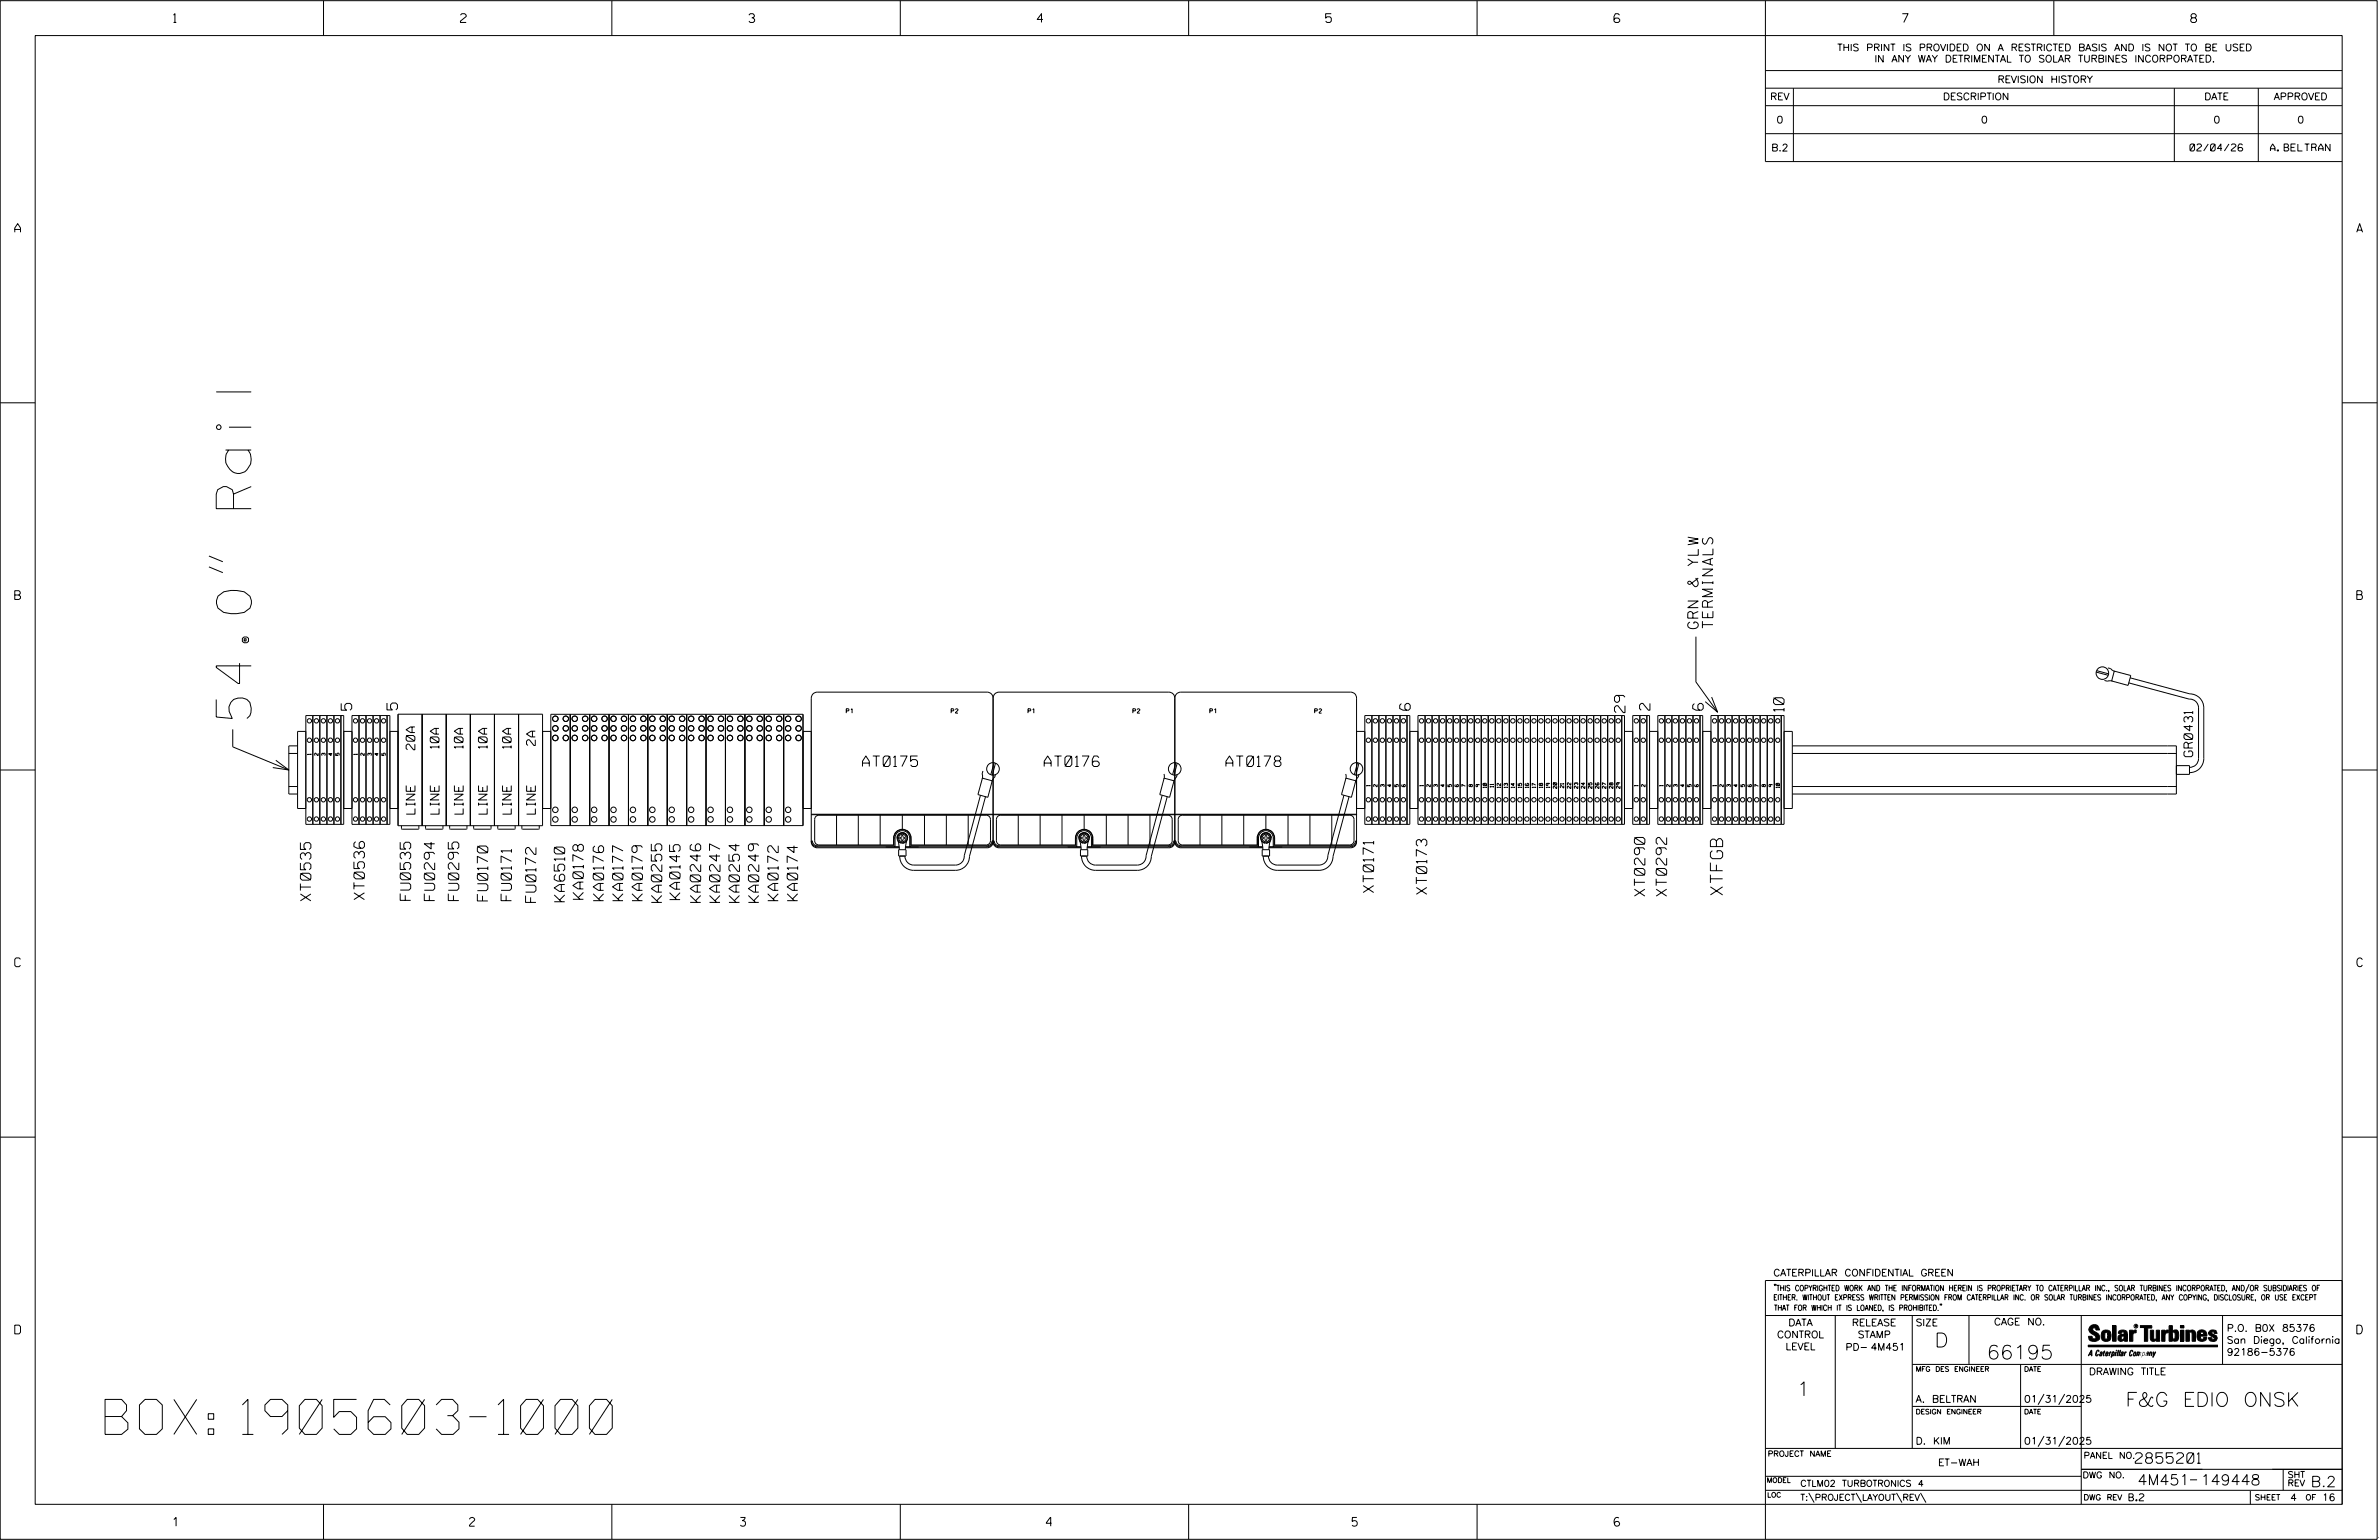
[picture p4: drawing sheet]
<svg xmlns="http://www.w3.org/2000/svg" width="864mm" height="559mm" viewBox="0 0 864 559" stroke-linecap="round" stroke-linejoin="round" font-family="sans-serif">
<defs><g id="words">
<g font-size="12.7">
<text x="91.2" y="260.7" transform="rotate(-90 91.2 260.7)">54.0&quot; Rail</text>
<text x="38.1" y="520.5">BOX: 1905603-1000</text>
</g>
<g font-size="5.1">
<text x="702.3" y="488.8">D</text>
<text x="721.2" y="493.2">66195</text>
<text x="652.2" y="506.5">1</text>
<text x="771.6" y="510.3">F&amp;G EDIO ONSK</text>
</g>
<text font-size="4.4" x="625.3" y="324.7" transform="rotate(-90 625.3 324.7)">XTFGB</text>
<g font-size="3.8">
<text x="621.8" y="227.9" transform="rotate(-90 621.8 227.9)">TERMINALS</text>
<text x="616.5" y="228.1" transform="rotate(-90 616.5 228.1)">GRN &amp; YLW</text>
<text x="127.7" y="257.7" transform="rotate(-90 127.7 257.7)">5</text>
<text x="144.3" y="257.6" transform="rotate(-90 144.3 257.6)">5</text>
<text x="511.9" y="257.7" transform="rotate(-90 511.9 257.7)">6</text>
<text x="599" y="257.7" transform="rotate(-90 599 257.7)">2</text>
<text x="618.3" y="257.7" transform="rotate(-90 618.3 257.7)">6</text>
<text x="589.9" y="258.6" transform="rotate(-90 589.9 258.6)">29</text>
<text x="647.6" y="258.1" transform="rotate(-90 647.6 258.1)">10</text>
<text x="313.1" y="278.1">AT0175</text>
<text x="379.1" y="278.1">AT0176</text>
<text x="445" y="278.1">AT0178</text>
<text x="498.6" y="323.8" transform="rotate(-90 498.6 323.8)">XT0171</text>
<text x="112.8" y="326.9" transform="rotate(-90 112.8 326.9)">XT0535</text>
<text x="132.3" y="326.4" transform="rotate(-90 132.3 326.4)">XT0536</text>
<text x="149.1" y="326.7" transform="rotate(-90 149.1 326.7)">FU0535</text>
<text x="157.8" y="326.8" transform="rotate(-90 157.8 326.8)">FU0294</text>
<text x="166.6" y="326.8" transform="rotate(-90 166.6 326.8)">FU0295</text>
<text x="177.1" y="326.9" transform="rotate(-90 177.1 326.9)">FU0170</text>
<text x="185.7" y="326.8" transform="rotate(-90 185.7 326.8)">FU0171</text>
<text x="194.6" y="327.5" transform="rotate(-90 194.6 327.5)">FU0172</text>
<text x="205" y="327.2" transform="rotate(-90 205 327.2)">KA6510</text>
<text x="211.8" y="326.3" transform="rotate(-90 211.8 326.3)">KA0178</text>
<text x="219.1" y="326.8" transform="rotate(-90 219.1 326.8)">KA0176</text>
<text x="226.2" y="326.8" transform="rotate(-90 226.2 326.8)">KA0177</text>
<text x="233.2" y="326.8" transform="rotate(-90 233.2 326.8)">KA0179</text>
<text x="240.3" y="327.4" transform="rotate(-90 240.3 327.4)">KA0255</text>
<text x="246.9" y="326.4" transform="rotate(-90 246.9 326.4)">KA0145</text>
<text x="254.3" y="327.4" transform="rotate(-90 254.3 327.4)">KA0246</text>
<text x="261.4" y="327.4" transform="rotate(-90 261.4 327.4)">KA0247</text>
<text x="268.4" y="327.4" transform="rotate(-90 268.4 327.4)">KA0254</text>
<text x="275.5" y="327.4" transform="rotate(-90 275.5 327.4)">KA0249</text>
<text x="282.5" y="326.8" transform="rotate(-90 282.5 326.8)">KA0172</text>
<text x="289.5" y="326.8" transform="rotate(-90 289.5 326.8)">KA0174</text>
<text x="517.9" y="324.5" transform="rotate(-90 517.9 324.5)">XT0173</text>
<text x="597.1" y="325.1" transform="rotate(-90 597.1 325.1)">XT0290</text>
<text x="605" y="325.1" transform="rotate(-90 605 325.1)">XT0292</text>
<text x="775.1" y="531">2855201</text>
<text x="775.9" y="538.9">4M451</text>
<text x="798.8" y="538.9">149448</text>
<text x="838.8" y="539.5">B.2</text>
</g>
<g font-size="3.2">
<text x="63" y="8.2">1</text>
<text x="167.2" y="8.2">2</text>
<text x="271.8" y="8.2">3</text>
<text x="376.5" y="8.2">4</text>
<text x="481.2" y="8.2">5</text>
<text x="690.6" y="8.2">7</text>
<text x="795.3" y="8.2">8</text>
<text x="5.4" y="84.3">A</text>
<text x="855.5" y="84.3">A</text>
<text x="5.4" y="217.5">B</text>
<text x="855.6" y="217.5">B</text>
<text x="150.6" y="272.1" transform="rotate(-90 150.6 272.1)">20A</text>
<text x="159.3" y="271.5" transform="rotate(-90 159.3 271.5)">10A</text>
<text x="168.1" y="271.5" transform="rotate(-90 168.1 271.5)">10A</text>
<text x="176.8" y="271.5" transform="rotate(-90 176.8 271.5)">10A</text>
<text x="185.6" y="271.5" transform="rotate(-90 185.6 271.5)">10A</text>
<text x="194.3" y="270.5" transform="rotate(-90 194.3 270.5)">2A</text>
<text x="796" y="274.6" transform="rotate(-90 796 274.6)">GR0431</text>
<text x="150.6" y="295.4" transform="rotate(-90 150.6 295.4)">LINE</text>
<text x="159.4" y="295.4" transform="rotate(-90 159.4 295.4)">LINE</text>
<text x="168.1" y="295.4" transform="rotate(-90 168.1 295.4)">LINE</text>
<text x="176.9" y="295.4" transform="rotate(-90 176.9 295.4)">LINE</text>
<text x="185.6" y="295.4" transform="rotate(-90 185.6 295.4)">LINE</text>
<text x="194.3" y="295.4" transform="rotate(-90 194.3 295.4)">LINE</text>
<text x="5.4" y="350.8">C</text>
<text x="855.6" y="350.8">C</text>
<text x="5.4" y="484">D</text>
<text x="855.6" y="484">D</text>
<text x="62.8" y="553.8">1</text>
<text x="170.4" y="553.8">2</text>
<text x="268.8" y="553.8">3</text>
<text x="379.8" y="553.8">4</text>
<text x="490.8" y="553.8">5</text>
<text x="585.9" y="553.8">6</text>
</g>
<g font-size="2.5">
<text x="666.9" y="18.5">THIS PRINT IS PROVIDED ON A RESTRICTED BASIS AND IS NOT TO BE USED</text>
<text x="680.5" y="22.6">IN ANY WAY DETRIMENTAL TO SOLAR TURBINES INCORPORATED.</text>
<text x="725.1" y="30">REVISION HISTORY</text>
<text x="642.6" y="36.3">REV</text>
<text x="705.3" y="36.3">DESCRIPTION</text>
<text x="800.2" y="36.3">DATE</text>
<text x="825.4" y="36.3">APPROVED</text>
<text x="644.9" y="44.7">0</text>
<text x="719.1" y="44.7">0</text>
<text x="803.5" y="44.7">0</text>
<text x="834" y="44.7">0</text>
<text x="643" y="54.8">B.2</text>
<text x="795" y="54.8">02/04/26</text>
<text x="824.2" y="54.8">A. BELTRAN</text>
<text x="643.8" y="463">CATERPILLAR CONFIDENTIAL GREEN</text>
<text x="645.1" y="485.5">CONTROL</text>
<text x="649.2" y="481.1">DATA</text>
<text x="672.3" y="481.1">RELEASE</text>
<text x="674.4" y="485.5">STAMP</text>
<text x="695.4" y="481.1">SIZE</text>
<text x="723.8" y="480.8">CAGE NO.</text>
<text x="808.4" y="483.1">P.O. B0X 85376</text>
<text x="648.2" y="489.8">LEVEL</text>
<text x="669.9" y="490">PD- 4M451</text>
<text x="808.4" y="487.5">San Diego, California</text>
<text x="808.4" y="491.8">92186-5376</text>
<text x="758.3" y="498.9">DRAWING TITLE</text>
<text x="695.4" y="508.9">A. BELTRAN</text>
<text x="734.8" y="508.9">01/31/2025</text>
<text x="695.4" y="524.1">D. KIM</text>
<text x="734.8" y="524.1">01/31/2025</text>
<text x="703.6" y="531.9">ET-WAH</text>
<text x="772.8" y="544.6">B.2</text>
<text x="831.4" y="544.6">4</text>
<text x="842.9" y="544.6">16</text>
</g>
<g font-size="2.3">
<text x="756.4" y="529.2">PANEL NO.</text>
<text x="653.5" y="539.4">CTLM02 TURBOTRONICS 4</text>
<text x="756" y="536.3">DWG NO.</text>
<text x="830.4" y="539.3">REV</text>
<text x="830.4" y="536.2">SHT</text>
<text x="653.5" y="544.5">T:\PROJECT\LAYOUT\REV\</text>
</g>
<g font-size="2">
<text x="643.8" y="468.4">&quot;THIS COPYRIGHTED WORK AND THE INFORMATION HEREIN IS PROPRIETARY TO CATERPILLAR INC., SOLAR TURBINES INCORPORATED, AND/OR SUBSIDIARIES OF</text>
<text x="643.8" y="471.8">EITHER. WITHOUT EXPRESS WRITTEN PERMISSION FROM CATERPILLAR INC. OR SOLAR TURBINES INCORPORATED, ANY COPYING, DISCLOSURE, OR USE EXCEPT</text>
<text x="644" y="475.6">THAT FOR WHICH IT IS LOANED, IS PROHIBITED.&quot;</text>
<text x="641.7" y="528.5">PROJECT NAME</text>
<text x="756.3" y="544.3">DWG REV</text>
<text x="818.5" y="544.3">SHEET</text>
<text x="836.9" y="544.3">OF</text>
</g>
<g font-size="1.8">
<text x="695.4" y="497.6">MFG DES ENGINEER</text>
<text x="734.8" y="497.6">DATE</text>
<text x="695.4" y="513.1">DESIGN ENGINEER</text>
<text x="734.8" y="513.1">DATE</text>
<text x="641.3" y="538">MODEL</text>
<text x="641.5" y="543.3">LOC</text>
</g>
<g font-size="1.6">
<text x="307.2" y="258.8">P1</text>
<text x="345.3" y="258.8">P2</text>
<text x="373.2" y="258.8">P1</text>
<text x="411.2" y="258.8">P2</text>
<text x="439.2" y="258.8">P1</text>
<text x="477.2" y="258.8">P2</text>
</g>
<g font-size="1.3">
<text x="112.9" y="273.9" transform="rotate(-90 112.9 273.9)">1</text>
<text x="115.5" y="274.1" transform="rotate(-90 115.5 274.1)">2</text>
<text x="118" y="274.1" transform="rotate(-90 118 274.1)">3</text>
<text x="120.6" y="274.1" transform="rotate(-90 120.6 274.1)">4</text>
<text x="123.1" y="274.1" transform="rotate(-90 123.1 274.1)">5</text>
<text x="129.7" y="273.9" transform="rotate(-90 129.7 273.9)">1</text>
<text x="132.2" y="274.1" transform="rotate(-90 132.2 274.1)">2</text>
<text x="134.8" y="274.1" transform="rotate(-90 134.8 274.1)">3</text>
<text x="137.3" y="274.1" transform="rotate(-90 137.3 274.1)">4</text>
<text x="139.9" y="274.1" transform="rotate(-90 139.9 274.1)">5</text>
<text x="497.4" y="285.3" transform="rotate(-90 497.4 285.3)">1</text>
<text x="499.9" y="285.5" transform="rotate(-90 499.9 285.5)">2</text>
<text x="502.5" y="285.5" transform="rotate(-90 502.5 285.5)">3</text>
<text x="505" y="285.5" transform="rotate(-90 505 285.5)">4</text>
<text x="507.6" y="285.5" transform="rotate(-90 507.6 285.5)">5</text>
<text x="510.1" y="285.5" transform="rotate(-90 510.1 285.5)">6</text>
<text x="516.7" y="285.3" transform="rotate(-90 516.7 285.3)">1</text>
<text x="519.2" y="285.5" transform="rotate(-90 519.2 285.5)">2</text>
<text x="521.8" y="285.5" transform="rotate(-90 521.8 285.5)">3</text>
<text x="524.3" y="285.5" transform="rotate(-90 524.3 285.5)">4</text>
<text x="526.9" y="285.5" transform="rotate(-90 526.9 285.5)">5</text>
<text x="529.4" y="285.5" transform="rotate(-90 529.4 285.5)">6</text>
<text x="532" y="285.5" transform="rotate(-90 532 285.5)">7</text>
<text x="534.5" y="285.5" transform="rotate(-90 534.5 285.5)">8</text>
<text x="537.1" y="285.5" transform="rotate(-90 537.1 285.5)">9</text>
<text x="539.6" y="285.9" transform="rotate(-90 539.6 285.9)">10</text>
<text x="542.2" y="285.7" transform="rotate(-90 542.2 285.7)">11</text>
<text x="544.7" y="285.9" transform="rotate(-90 544.7 285.9)">12</text>
<text x="547.3" y="285.9" transform="rotate(-90 547.3 285.9)">13</text>
<text x="549.8" y="285.9" transform="rotate(-90 549.8 285.9)">14</text>
<text x="552.4" y="285.9" transform="rotate(-90 552.4 285.9)">15</text>
<text x="554.9" y="285.9" transform="rotate(-90 554.9 285.9)">16</text>
<text x="557.5" y="285.9" transform="rotate(-90 557.5 285.9)">17</text>
<text x="560" y="285.9" transform="rotate(-90 560 285.9)">18</text>
<text x="562.6" y="285.9" transform="rotate(-90 562.6 285.9)">19</text>
<text x="565.1" y="286.1" transform="rotate(-90 565.1 286.1)">20</text>
<text x="567.7" y="285.9" transform="rotate(-90 567.7 285.9)">21</text>
<text x="570.2" y="286.1" transform="rotate(-90 570.2 286.1)">22</text>
<text x="572.8" y="286.1" transform="rotate(-90 572.8 286.1)">23</text>
<text x="575.3" y="286.1" transform="rotate(-90 575.3 286.1)">24</text>
<text x="577.9" y="286.1" transform="rotate(-90 577.9 286.1)">25</text>
<text x="580.4" y="286.1" transform="rotate(-90 580.4 286.1)">26</text>
<text x="583" y="286.1" transform="rotate(-90 583 286.1)">27</text>
<text x="585.5" y="286.1" transform="rotate(-90 585.5 286.1)">28</text>
<text x="588.1" y="286.1" transform="rotate(-90 588.1 286.1)">29</text>
<text x="594.6" y="285.3" transform="rotate(-90 594.6 285.3)">1</text>
<text x="597.2" y="285.5" transform="rotate(-90 597.2 285.5)">2</text>
<text x="603.7" y="285.3" transform="rotate(-90 603.7 285.3)">1</text>
<text x="606.3" y="285.5" transform="rotate(-90 606.3 285.5)">2</text>
<text x="608.8" y="285.5" transform="rotate(-90 608.8 285.5)">3</text>
<text x="611.4" y="285.5" transform="rotate(-90 611.4 285.5)">4</text>
<text x="613.9" y="285.5" transform="rotate(-90 613.9 285.5)">5</text>
<text x="616.5" y="285.5" transform="rotate(-90 616.5 285.5)">6</text>
<text x="623" y="285.3" transform="rotate(-90 623 285.3)">1</text>
<text x="625.6" y="285.5" transform="rotate(-90 625.6 285.5)">2</text>
<text x="628.1" y="285.5" transform="rotate(-90 628.1 285.5)">3</text>
<text x="630.7" y="285.5" transform="rotate(-90 630.7 285.5)">4</text>
<text x="633.2" y="285.5" transform="rotate(-90 633.2 285.5)">5</text>
<text x="635.8" y="285.5" transform="rotate(-90 635.8 285.5)">6</text>
<text x="638.3" y="285.5" transform="rotate(-90 638.3 285.5)">7</text>
<text x="640.9" y="285.5" transform="rotate(-90 640.9 285.5)">8</text>
<text x="643.4" y="285.5" transform="rotate(-90 643.4 285.5)">9</text>
<text x="646" y="285.9" transform="rotate(-90 646 285.9)">10</text>
</g>
<text font-size=".9" x="775.1" y="481.7">R</text>
</g></defs>
<g fill="none" stroke="#000" stroke-width=".36">
<path d="M.1 .2h862.8v558.4h-862.8zM12.8 12.9h837.4v533h-837.4zM117.4 .2v12.7M222.1 .2v12.7M326.8 .2v12.7M431.5 .2v12.7M536.2 .2v12.7M587.9 5.5l-.5-.5h-1l-.5 1v1.7l.5 .4h1l.6-.4v-.6l-.6-.5h-1l-.5 .5M640.9 .2v58.4h209.3M745.6 .2v12.7M640.9 25.6h209.3M640.9 32h209.3"/>
<path d="M640.9 38.3h209.3M651 32v26.6M789.3 32v26.6M819.8 32v26.6M640.9 48.5h209.3M.1 146.2h12.7M850.2 146.2h12.7M75.8 205.7l5.1 2.1M75.8 201.8l5.1 2M615.6 231v16.4l7.9 11M111 259.6h13.8v39.5h-13.8zM113.6 259.6v39.5"/>
<path d="M116.1 259.6v39.5M118.7 259.6v39.5M121.2 259.6v39.5M123.8 259.6v39.5M127.8 259.6h13.7v39.5h-13.7zM130.3 259.6v39.5M132.9 259.6v39.5M135.4 259.6v39.5M138 259.6v39.5M140.5 259.6v39.5M144.5 259.2h52.5v40.4h-52.5zM153.2 259.2v40.4"/>
<path d="M162 259.2v40.4M170.7 259.2v40.4M179.5 259.2v40.4M188.2 259.2v40.4M200 259.2h91.5v40.4h-91.5zM207 259.2v40.4M214.1 259.2v40.4M221.1 259.2v40.4M228.1 259.2v40.4M235.2 259.2v40.4M242.2 259.2v40.4M249.3 259.2v40.4"/>
<path d="M256.3 259.2v40.4M263.3 259.2v40.4M270.4 259.2v40.4M277.4 259.2v40.4M284.5 259.2v40.4M360.5 253.3a2.17 2.17 0 0 0-2.1-2.2h-61.7a2.17 2.17 0 0 0-2.2 2.2v52.2a2.17 2.17 0 0 0 2.2 2.1h29.8M360.5 253.3v52.2M426.5 253.3a2.17 2.17 0 0 1 2.1-2.2h61.7a2.11 2.11 0 0 1 2.1 2.2v52.2a2.11 2.11 0 0 1-2.1 2.1h-29.7M426.5 253.3a2.17 2.17 0 0 0-2.2-2.2h-61.6a2.17 2.17 0 0 0-2.2 2.2M426.5 253.3v52.2M495.4 259.6h16.4v39.5h-16.4zM498 259.6v39.5"/>
<path d="M500.6 259.6v39.5M503.1 259.6v39.5M505.7 259.6v39.5M508.2 259.6v39.5M510.8 259.6v39.5M517.3 259.6v39.5M519.9 259.6v39.5M522.4 259.6v39.5M525 259.6v39.5M527.5 259.6v39.5M530 259.6v39.5M532.6 259.6v39.5"/>
<path d="M535.2 259.6v39.5M537.7 259.6v39.5M540.2 259.6v39.5M542.8 259.6v39.5M545.4 259.6v39.5M547.9 259.6v39.5M550.5 259.6v39.5M553 259.6v39.5M555.6 259.6v39.5M558.1 259.6v39.5M560.7 259.6v39.5M563.2 259.6v39.5"/>
<path d="M565.7 259.6v39.5M568.3 259.6v39.5M570.9 259.6v39.5M573.4 259.6v39.5M576 259.6v39.5M578.5 259.6v39.5M581.1 259.6v39.5M583.6 259.6v39.5M588.7 259.6v39.5M589.7 259.6v39.5h-75v-39.5h71.5v39.5M592.7 259.6h6.1v39.5h-6.1zM595.3 259.6v39.5"/>
<path d="M597.8 259.6v39.5M601.8 259.6h16.3v39.5h-16.3zM604.4 259.6v39.5M606.9 259.6v39.5M609.5 259.6v39.5M612 259.6v39.5M614.6 259.6v39.5M617.1 259.6v39.5M621.1 259.6h26.5v39.5h-26.5zM621.3 252.9l2.2 5.5-4.5-3.8M623.7 259.6v39.5M626.2 259.6v39.5"/>
<path d="M628.8 259.6v39.5M631.3 259.6v39.5M633.9 259.6v39.5M636.4 259.6v39.5M639 259.6v39.5M641.5 259.6v39.5M644.1 259.6v39.5M646.6 259.6v39.5M760.9 243.9l4.4 1.1M761.1 243.3l4.4 1.2M763.9 246.9l1.1 .3h1.8M765.2 242.4l1 .2 .5 .6 1.1 .4"/>
<path d="M767.5 243.5l6 1.6-1 3.6-5.9-1.6zM772.8 247.8l21.9 5.9a3.2 3.2 0 0 1 3.4 3.2v18.4a3.2 3.2 0 0 1-3.3 3.1M773.3 246l21.6 5.8a5.1 5.1 0 0 1 5.1 5.1v18.4a5.1 5.1 0 0 1-5.2 5.1M.1 279.4h12.7M84.5 264.7v6.3l20.3 8.4M100.1 275.9l4.7 3.5-5.8-.9M104.8 273.4h3.2M108 270.7h-3.2v17.4h3.2M111 265.4h-3v28h3M124.8 265.4h3M141.5 265.4h3M197 265.4h3"/>
<path d="M291.5 265.4h3M356.8 279.8l-.3 1 .1 1.8M360.9 276.8l-1.2 4.3M361.4 276.9l-1.2 4.4M426.8 276.8l-1.1 4.3M427.4 276.9l-1.2 4.4M492.4 265.4h3M492.8 276.8l-1.2 4.3M493.3 276.9l-1.1 4.4M511.8 265.4h2.9M589.7 265.4h3M598.8 265.4h3"/>
<path d="M618.1 265.4h3M647.6 265.4h3v28h-3M650.6 270.7h139.4v17.4h-139.4M650.6 273.4h139.4M790 277.8h4.8v3.2h-4.8M850.2 279.4h12.7M104.8 285.4h3.2M124.8 293.4h3M141.5 293.4h3M145.7 299.6v1l.3 .3h5.8l.2-.3v-1M154.5 299.6v1l.2 .3h5.8l.3-.3v-1M163.2 299.6v1l.3 .3h5.8l.2-.3v-1"/>
<path d="M171.9 299.6v1l.3 .3h5.8l.3-.3v-1M180.7 299.6v1l.3 .3h5.8l.2-.3v-1M189.4 299.6v1l.3 .3h5.8l.3-.3v-1M197 293.4h3M291.5 293.4h3M294.5 295.6h197.9zM296.2 296.3l1.1-.5h60.7a1.57 1.57 0 0 1 1.6 1.5v7.8a1.57 1.57 0 0 1-1.6 1.5h-27.3v-2.5a3.2 3.2 0 0 0-3.1-3.2 3.2 3.2 0 0 0-3.2 3.2v2.5h-27.1a1.51 1.51 0 0 1-1.6-1.5v-7.8zM303.7 295.8v10.8M311.6 295.8v10.8M319.5 295.8v10.8M327.6 295.8v5.1M335.6 295.8v10.8"/>
<path d="M343.5 295.8v10.8M351.5 295.8v10.8M355.9 288.6l-5.9 21.9a3.2 3.2 0 0 1-3.1 3.4h-15.2a3.3 3.3 0 0 1-3.2-3.3M356.6 282.4l3.6 .9-1.6 6-3.6-1zM357.8 289.1l-5.9 21.6a5.1 5.1 0 0 1-5 5.1h-15.2a5.1 5.1 0 0 1-5.1-5.2M361.4 281l-.3 1-.5 .5-.5 1.1M362.2 296.3l1-.5h60.8a1.51 1.51 0 0 1 1.5 1.5v7.8a1.51 1.51 0 0 1-1.5 1.5h-27.3v-2.5a3.2 3.2 0 0 0-3.1-3.2 3.2 3.2 0 0 0-3.2 3.2v2.5h-27.2a1.57 1.57 0 0 1-1.5-1.5v-7.8zM369.6 295.8v10.8M377.6 295.8v10.8M385.5 295.8v10.8M393.6 295.8v5.1M401.6 295.8v10.8"/>
<path d="M409.5 295.8v10.8M417.4 295.8v10.8M421.9 288.6l-5.9 21.9a3.2 3.2 0 0 1-3.1 3.4h-15.2a3.2 3.2 0 0 1-3.2-3.3M422.5 280.8v1.8M422.6 282.4l3.6 .9-1.6 6-3.6-1zM423.7 289.1l-5.8 21.6a5.1 5.1 0 0 1-5 5.1h-15.2a5.1 5.1 0 0 1-5.1-5.2M427.4 281l-.3 1-1 1.6M428.1 296.3l1.1-.5h60.8a1.57 1.57 0 0 1 1.5 1.5v7.8a1.57 1.57 0 0 1-1.5 1.5h-27.3v-2.5a3.2 3.2 0 0 0-3.2-3.2 3.2 3.2 0 0 0-3.1 3.2v2.5h-27.2a1.51 1.51 0 0 1-1.5-1.5v-7.8zM435.6 295.8v10.8M443.5 295.8v10.8M451.5 295.8v10.8M459.5 295.8v5.1"/>
<path d="M467.6 295.8v10.8M475.5 295.8v10.8M483.4 295.8v10.8M487.9 288.6l-5.9 21.9a3.2 3.2 0 0 1-3.2 3.4h-15.1a3.2 3.2 0 0 1-3.2-3.3M488.5 280.8v1.8M488.6 282.4l3.6 .9-1.6 6-3.6-1zM489.7 289.1l-5.8 21.6a5.1 5.1 0 0 1-5.1 5.1h-15.1a5.1 5.1 0 0 1-5.1-5.2M492.4 293.4h3M493.3 281l-.3 1-.9 1.6M511.8 293.4h2.9M589.7 293.4h3M598.8 293.4h3"/>
<path d="M618.1 293.4h3M650.6 285.4h139.4M296.7 306.9a1.81 1.81 0 0 1-1.8-1.8h-.4a2.17 2.17 0 0 0 2.2 2.2M296.7 306.9v.4M296.7 307.3h29.7M296.7 306.9h27.8M321.6 307.3l4.8 .1M324.5 304.1a3.1 3.1 0 0 1 3.1-3.1 3.1 3.1 0 0 1 3 3.1M324.5 304.1h.4M324.5 304.1v2.8M324.9 304.1a2.66 2.66 0 0 1 2.7-2.7 2.66 2.66 0 0 1 2.6 2.7M324.9 304.1v3.2l-.4-.4"/>
<path d="M325.6 304.2a1.91 1.91 0 0 1 2-2.1 1.91 1.91 0 0 1 1.9 2.1M326 305.2l.5 3.1M326.2 308.3h2.7v2.3h-2.7zM326.6 303.8h.6l.1-.7h.5v.6l.7 .1v.5l-.6 .1-.1 .6h-.5l-.1-.6-.6-.1zM327.3 305.8a1.84 1.84 0 0 1-1.2-3 1.84 1.84 0 0 1 3.1 .4 1.73 1.73 0 0 1 0 1.9 1.73 1.73 0 0 1-1.6 .7M328.7 307.3h29.7M329.1 305.2l-.5 3.1M330.2 304.1v3.2l.4-.4M330.2 304.1h.4M330.6 304.1v2.8M330.6 306.9h27.8M333.5 307.3l-4.8 .1"/>
<path d="M358.4 307.3a2.17 2.17 0 0 0 2.1-2.2 2.17 2.17 0 0 0 2.2 2.2M358.4 306.9a1.81 1.81 0 0 0 1.7-1.8h.8a1.75 1.75 0 0 0 1.8 1.8M358.4 306.9v.4M360.5 305.5a2.17 2.17 0 0 1-2.1 2.1h-29.7M360.5 305.5a2.17 2.17 0 0 0 2.2 2.1h29.7M362.7 307.3h29.7M362.7 306.9h27.8M362.7 306.9v.4M387.6 307.3l4.8 .1M390.5 304.1a3.1 3.1 0 0 1 3-3.1 3.1 3.1 0 0 1 3.1 3.1M390.5 304.1h.4M390.5 304.1v2.8"/>
<path d="M390.9 304.1a2.66 2.66 0 0 1 2.6-2.7 2.66 2.66 0 0 1 2.7 2.7M390.9 304.1v3.2l-.4-.4M391.7 304.2a1.89 1.89 0 0 1 1.8-2.1 1.89 1.89 0 0 1 1.9 2.1M392 305.2l.5 3.1M392.2 308.3h2.7v2.3h-2.7zM393.2 305.8a1.86 1.86 0 0 1-1.5-2.1 1.86 1.86 0 0 1 2-1.6 1.86 1.86 0 0 1 1.7 1.9 1.66 1.66 0 0 1-1.8 1.8M393.3 303.1h.5l.1 .7h.6v.5l-.6 .1-.1 .6h-.5l-.1-.6-.6-.1v-.5l.6-.1zM394.7 307.3h29.6M395.1 305.2l-.5 3.1M396.2 304.1h.4M396.2 304.1v3.2l.4-.4M396.6 306.9h27.7"/>
<path d="M396.6 304.1v2.8M399.5 307.3l-4.8 .1M424.3 307.3a2.17 2.17 0 0 0 2.2-2.2 2.17 2.17 0 0 0 2.1 2.2M424.3 306.9a1.75 1.75 0 0 0 1.8-1.8h.8a1.81 1.81 0 0 0 1.7 1.8M424.3 306.9v.4M426.5 305.5a2.17 2.17 0 0 0 2.1 2.1h29.8M426.5 305.5a2.17 2.17 0 0 1-2.2 2.1h-29.6M428.6 307.3h29.8M428.6 306.9h27.9M428.6 306.9v.4M453.6 307.3l4.8 .1M456.5 304.1a3 3 0 0 1 3-3.1 3 3 0 0 1 3.1 3.1"/>
<path d="M456.5 304.1h.3M456.5 304.1v2.8M456.8 304.1a2.68 2.68 0 0 1 2.7-2.7 2.68 2.68 0 0 1 2.7 2.7M456.8 304.1v3.2l-.3-.4M457.6 304.2a1.91 1.91 0 0 1 1.9-2.1 1.91 1.91 0 0 1 1.9 2.1M457.9 305.2l.5 3.1M458.2 308.3h2.7v2.3h-2.7zM458.6 303.8h.6l.1-.7h.5v.6l.7 .1v.5l-.7 .1v.6h-.5l-.1-.6-.6-.1zM459.2 305.8a1.59 1.59 0 0 1-1.5-2.1 1.9 1.9 0 0 1 2.1-1.5 1.9 1.9 0 0 1 1.6 2.1 1.9 1.9 0 0 1-1.9 1.7v-.2M460.7 307.3h29.6M461.1 305.2l-.5 3.1M462.2 304.1v3.2l.4-.4"/>
<path d="M462.2 304.1h.4M462.6 306.9h27.7M462.6 304.1v2.8M465.5 307.3l-4.8 .1M490.3 306.9a1.81 1.81 0 0 0 1.8-1.8h.3a2.11 2.11 0 0 1-2.1 2.2M490.3 306.9v.4M.1 412.6h12.7M850.2 412.6h12.7M640.9 477.3h209.3M644.2 466.1l-.1 .4M644.7 466.1l-.2 .4M666.2 477.3v48.3"/>
<path d="M694.2 477.3v48.3M704.4 473.3l-.1 .4M704.8 473.3l-.1 .4M714.8 477.3v17.8M755.5 477.3v68.6M806.8 477.3v17.8M816.5 466l-1.4 3.1M850.2 464.6h-209.3v94M850.2 464.8v81.1M694.2 495.1h156M733.5 495.1v30.5M758.6 481.4a2.02 2.02 0 0 1 3.1-.1l.5 1.3h-1.3l-.2-.6-.4-.2-.6 .1-.1 .4 .4 .7a2.46 2.46 0 0 1 2.2 2.9 2.83 2.83 0 0 1-3.8 .3l-.3-1.3h1.3l.2 .7 .6 .3 .5-.2 .2-.5-.4-.6-1.9-1.2-.4-.9z"/>
<path d="M759.2 491.3h-.7l.7-1.2v1.9h.2l-.1-2.1-1.3 2.1 .5-.5h.7M761.3 490l.3-.2 .4 .3-.1 .3-.3-.4-.4 .3-.3 1.6h.4l.4-.5-.3 .6-.4 .1-.3-.4zM762.6 490.6l.5-.1-.1 1.4h-.9a.74 .74 0 0 1 .9-.8l-.3 .7-.5 .1 .2-.5 .6-.2v-.5l-.7 .2zM763 483.2a2.17 2.17 0 0 1 3.1 0l.3 1.4-.3 1.5a2.17 2.17 0 0 1-3.1 0l-.3-1.5zM763.6 490.5l.4-.4 .2 .6h-.3l-.3 .9 .2 .4-.3-.1zM764.1 483.7l.5-.4 .4 .3v2.2l-.4 .2-.5-.2zM764.6 491.1l.6 .2v-.7l-.4-.1-.4 .6-.1 .8h.6M764.6 491.1l-.1 .8h.4M764.6 482.6v.8M764.8 490.7l.4 .1v.3h-.6zM765 491.5l-.1 .4zM766 490.5l-.5 1.5z"/>
<path d="M766 490.8l.4-.3-.4 .4M766.9 481h1.3v5.7h-1.3zM767 490.8l.5 .1-.3 .8-.4 .2zM767.3 490.5h-.5l-.5 2M767.3 490.5a.8 .8 0 0 1 .2 1 .8 .8 0 0 1-.9 .4l-.1 .6M767.3 490.5l-.1 .2M768.1 490.5l-.4 1.5zM768.2 489.9h.3l-.1 .2h-.2zM769 489.9l-.5 2.1zM769.7 489.9l-.6 2.1zM770.1 491.4l.5-.3-.5 .8zM770.4 491.9h.1"/>
<path d="M770.6 491.1l.1-.4-.7 .2 .1-.3 .6-.1 .2 .3-.5 1.1M770.6 491.1a.74 .74 0 0 0-.8 .8h.6M771 484.8h-.7l-.3 .6 .4 .7 .5-.3 .1-2.4h-.8l-.1 .4h-1.2a1.71 1.71 0 0 1 1.8-1.3 1.71 1.71 0 0 1 1.6 1.4v2.8h-1.1l-.1-.6M771 484.2l-1.5 .1a1.41 1.41 0 0 0 0 2.4l.5 .1 1.1-.7M771.2 486.1h-.1M771.4 490.5l.1 .3 .4-.3-.9 1.5zM771.5 490.8h.1M773 482.7h1.2v.5l.5-.5 .7-.1v1h-.6l-.5 .4-.1 2.7h-1.2zM773.3 490.3l.6-.4 .4 .2-.1 .4-.3-.4a1.28 1.28 0 0 0-.5 1.8l.6-.4-.1 .4-.8 .1zM774.7 490.8l.5-.3a.88 .88 0 0 1 .2 .9 .88 .88 0 0 1-.7 .7l-.2-.2zM774.8 490.9h.5l-.3 1h-.3l-.2-.2zM775.2 490.5l-.1 .2"/>
<path d="M776.8 481h4.3v.9h-1.5v4.8h-1.3M776.8 490.6l-.8 .2v-.3l-.4 1.5 .8-1.3v1.3l.3-1.2M779.3 491.1h.4M779.6 490.5h.3l-.3 1.4M779.6 490.7h.2l-.1 .4M779.7 491.1l-.1 .4M779.7 491.1l-.4 .2M780.1 492l.4-1.5 .1 .3 .3-.3 .3 .2-.3 1.3v-1.3l-.7 1.3M780.6 482.7h1.2v2.7l.1 .4 .4 .3 .4-.7v-2.7h1.2l.1 4h-1.3v-.5l-1.1 .6-.7-.3-.3-.7zM781.6 492.5l1-2-.8 1.3-.2-1.3-.2 2M784.7 482.7h1.2v.5l.5-.5 .7-.1v1h-.5l-.6 .4-.1 2.7h-1.2zM787.4 481h1.2v2a1.4 1.4 0 0 1 2.2 .2l.1 1.4-.4 1.9-1.5 .1-.4-.5v-1l.5 .9 .5-.3v-2.1l-.5-.4-.5 .7v2.8h-1.2z"/>
<path d="M791.5 482.7h1.3v4h-1.3zM791.5 481h1.3v.9h-1.3zM793.5 482.7h1.3v.4l.7-.5 1.1 .2 .4 .6v3.3h-1.2l-.3-3.4-.7 .2v3.2h-1.3zM794.8 483.1h.1M797.7 483.2a1.92 1.92 0 0 1 2.4-.5 1.92 1.92 0 0 1 1 2.1h-2.3v.8l.6 .5 .5-.3v-.5h1.2a1.83 1.83 0 0 1-2.1 1.4 1.83 1.83 0 0 1-1.5-2.1zM798.8 484.2v.6M799.1 483.4h.6l.2 .8h-1.1zM804.6 482.9a1.84 1.84 0 0 0-2.9 .8 3.3 3.3 0 0 0 2.2 1.9l-.5 .5-.4-.3-.1-.4h-1.2l.1 .6a1.92 1.92 0 0 0 2.9 .4M804.9 483.8h-1.2l-.2-.6-.5 .1-.1 .3 .1 .3 1.8 .9M805.1 488.1h-47.1v.6h47.1M694.2 510.3h61.3M742 505.8l-2.2 3.9"/>
<path d="M749.5 505.8l-2.2 3.9M640.9 525.6h209.2M640.9 535.7h114.6M742 521.1l-2.2 3.8M749.5 521.1l-2.2 3.8M755.5 533.2h94.7M795 537h2.6M828.8 533.2v7.6M117.4 545.9v12.7M222.1 545.9v12.7M326.8 545.9v12.7M431.5 545.9v12.7"/>
<path d="M536.2 545.9v12.7M640.9 540.8h209.3M656.6 541.7l2 3.5M673.8 541.7l1.9 3.5M688.4 541.7l2 3.5M697.2 541.7l1.9 3.5M816.9 541v4.9M863.5 558h.1"/>
<circle cx="763.2" cy="244.3" r="2.28"/>
<circle cx="112.3" cy="261.6" r=".79"/>
<circle cx="112.3" cy="268.6" r=".8"/>
<circle cx="114.8" cy="261.6" r=".79"/>
<circle cx="114.8" cy="268.6" r=".8"/>
<circle cx="117.4" cy="261.6" r=".79"/>
<circle cx="117.4" cy="268.6" r=".8"/>
<circle cx="120" cy="261.6" r=".79"/>
<circle cx="120" cy="268.6" r=".8"/>
<circle cx="122.5" cy="261.6" r=".79"/>
<circle cx="122.5" cy="268.6" r=".8"/>
<circle cx="129" cy="261.6" r=".78"/>
<circle cx="129" cy="268.6" r=".79"/>
<circle cx="131.6" cy="261.6" r=".79"/>
<circle cx="131.6" cy="268.6" r=".8"/>
<circle cx="134.1" cy="261.6" r=".79"/>
<circle cx="134.1" cy="268.6" r=".8"/>
<circle cx="136.7" cy="261.6" r=".79"/>
<circle cx="136.7" cy="268.6" r=".8"/>
<circle cx="139.3" cy="261.6" r=".79"/>
<circle cx="139.3" cy="268.6" r=".8"/>
<circle cx="201.6" cy="267.8" r="1.01"/>
<circle cx="201.6" cy="264.3" r="1"/>
<circle cx="201.6" cy="260.8" r="1"/>
<circle cx="205.4" cy="267.8" r="1"/>
<circle cx="205.4" cy="264.3" r=".99"/>
<circle cx="205.4" cy="260.8" r=".99"/>
<circle cx="208.6" cy="267.8" r="1"/>
<circle cx="208.6" cy="264.3" r=".99"/>
<circle cx="208.6" cy="260.8" r=".99"/>
<circle cx="212.4" cy="267.8" r="1"/>
<circle cx="212.4" cy="260.8" r=".99"/>
<circle cx="212.4" cy="264.3" r=".99"/>
<circle cx="215.7" cy="267.8" r="1"/>
<circle cx="215.7" cy="264.3" r=".99"/>
<circle cx="215.7" cy="260.8" r=".99"/>
<circle cx="219.5" cy="267.8" r=".99"/>
<circle cx="219.5" cy="264.3" r=".98"/>
<circle cx="219.5" cy="260.8" r=".98"/>
<circle cx="222.7" cy="267.8" r=".99"/>
<circle cx="222.7" cy="260.8" r=".98"/>
<circle cx="222.7" cy="264.3" r=".98"/>
<circle cx="226.5" cy="267.8" r="1"/>
<circle cx="226.5" cy="260.8" r=".99"/>
<circle cx="226.5" cy="264.3" r=".99"/>
<circle cx="229.8" cy="267.8" r="1"/>
<circle cx="229.8" cy="264.3" r=".99"/>
<circle cx="229.8" cy="260.8" r=".99"/>
<circle cx="233.6" cy="267.8" r="1.01"/>
<circle cx="233.6" cy="264.3" r="1"/>
<circle cx="233.6" cy="260.8" r="1"/>
<circle cx="236.8" cy="267.8" r="1.01"/>
<circle cx="236.8" cy="264.3" r="1"/>
<circle cx="236.8" cy="260.8" r="1"/>
<circle cx="240.6" cy="267.8" r="1"/>
<circle cx="240.6" cy="260.8" r=".99"/>
<circle cx="240.6" cy="264.3" r=".99"/>
<circle cx="243.8" cy="267.8" r=".99"/>
<circle cx="243.8" cy="260.8" r=".98"/>
<circle cx="243.8" cy="264.3" r=".98"/>
<circle cx="247.6" cy="267.8" r="1"/>
<circle cx="247.6" cy="260.8" r=".99"/>
<circle cx="247.6" cy="264.3" r=".99"/>
<circle cx="250.9" cy="267.8" r="1"/>
<circle cx="250.9" cy="260.8" r=".99"/>
<circle cx="250.9" cy="264.3" r=".99"/>
<circle cx="254.7" cy="267.8" r="1.01"/>
<circle cx="254.7" cy="264.3" r="1"/>
<circle cx="254.7" cy="260.8" r="1"/>
<circle cx="257.9" cy="267.8" r="1.01"/>
<circle cx="257.9" cy="264.3" r="1"/>
<circle cx="257.9" cy="260.8" r="1"/>
<circle cx="261.7" cy="267.8" r="1"/>
<circle cx="261.7" cy="260.8" r=".99"/>
<circle cx="261.7" cy="264.3" r=".99"/>
<circle cx="265" cy="267.8" r="1"/>
<circle cx="265" cy="264.3" r=".99"/>
<circle cx="265" cy="260.8" r=".99"/>
<circle cx="268.8" cy="267.8" r="1"/>
<circle cx="268.8" cy="264.3" r=".99"/>
<circle cx="268.8" cy="260.8" r=".99"/>
<circle cx="272" cy="267.8" r="1"/>
<circle cx="272" cy="260.8" r=".99"/>
<circle cx="272" cy="264.3" r=".99"/>
<circle cx="275.8" cy="267.8" r=".99"/>
<circle cx="275.8" cy="264.3" r=".98"/>
<circle cx="275.8" cy="260.8" r=".98"/>
<circle cx="279" cy="267.8" r=".99"/>
<circle cx="279.1" cy="264.3" r=".98"/>
<circle cx="279.1" cy="260.8" r=".98"/>
<circle cx="282.8" cy="267.8" r="1"/>
<circle cx="282.9" cy="264.3" r=".99"/>
<circle cx="282.9" cy="260.8" r=".99"/>
<circle cx="286.1" cy="267.8" r="1"/>
<circle cx="286.1" cy="260.8" r=".99"/>
<circle cx="286.1" cy="264.3" r=".99"/>
<circle cx="289.9" cy="267.8" r="1.01"/>
<circle cx="289.9" cy="260.8" r="1"/>
<circle cx="289.9" cy="264.3" r="1"/>
<circle cx="360.5" cy="279" r="2.28"/>
<circle cx="426.4" cy="279" r="2.28"/>
<circle cx="492.4" cy="279" r="2.28"/>
<circle cx="496.7" cy="261.6" r=".8"/>
<circle cx="496.7" cy="268.6" r=".79"/>
<circle cx="499.3" cy="261.6" r=".8"/>
<circle cx="499.3" cy="268.6" r=".79"/>
<circle cx="501.8" cy="261.6" r=".8"/>
<circle cx="501.8" cy="268.6" r=".79"/>
<circle cx="504.4" cy="261.6" r=".8"/>
<circle cx="504.4" cy="268.6" r=".79"/>
<circle cx="506.9" cy="261.6" r=".8"/>
<circle cx="506.9" cy="268.6" r=".79"/>
<circle cx="509.5" cy="261.6" r=".8"/>
<circle cx="509.5" cy="268.6" r=".79"/>
<circle cx="516" cy="261.6" r=".8"/>
<circle cx="516" cy="268.6" r=".79"/>
<circle cx="518.6" cy="261.6" r=".8"/>
<circle cx="518.6" cy="268.6" r=".79"/>
<circle cx="521.1" cy="261.6" r=".79"/>
<circle cx="521.1" cy="268.6" r=".78"/>
<circle cx="523.7" cy="261.6" r=".8"/>
<circle cx="523.7" cy="268.6" r=".79"/>
<circle cx="526.2" cy="261.6" r=".8"/>
<circle cx="526.2" cy="268.6" r=".79"/>
<circle cx="528.8" cy="261.6" r=".8"/>
<circle cx="528.8" cy="268.6" r=".79"/>
<circle cx="531.3" cy="261.6" r=".8"/>
<circle cx="531.3" cy="268.6" r=".79"/>
<circle cx="533.9" cy="261.6" r=".8"/>
<circle cx="533.9" cy="268.6" r=".79"/>
<circle cx="536.4" cy="261.6" r=".8"/>
<circle cx="536.4" cy="268.6" r=".79"/>
<circle cx="539" cy="261.6" r=".8"/>
<circle cx="539" cy="268.6" r=".79"/>
<circle cx="541.5" cy="261.6" r=".8"/>
<circle cx="541.5" cy="268.6" r=".79"/>
<circle cx="544.1" cy="261.6" r=".8"/>
<circle cx="544.1" cy="268.6" r=".79"/>
<circle cx="546.6" cy="261.6" r=".79"/>
<circle cx="546.6" cy="268.6" r=".78"/>
<circle cx="549.2" cy="261.6" r=".8"/>
<circle cx="549.2" cy="268.6" r=".79"/>
<circle cx="551.7" cy="261.6" r=".8"/>
<circle cx="551.7" cy="268.6" r=".79"/>
<circle cx="554.3" cy="261.6" r=".8"/>
<circle cx="554.3" cy="268.6" r=".79"/>
<circle cx="556.8" cy="261.6" r=".8"/>
<circle cx="556.8" cy="268.6" r=".79"/>
<circle cx="559.4" cy="261.6" r=".8"/>
<circle cx="559.4" cy="268.6" r=".79"/>
<circle cx="561.9" cy="261.6" r=".8"/>
<circle cx="561.9" cy="268.6" r=".79"/>
<circle cx="564.5" cy="261.6" r=".79"/>
<circle cx="564.5" cy="268.6" r=".79"/>
<circle cx="567" cy="261.6" r=".8"/>
<circle cx="567" cy="268.6" r=".79"/>
<circle cx="569.6" cy="261.6" r=".8"/>
<circle cx="569.6" cy="268.6" r=".79"/>
<circle cx="572.1" cy="261.6" r=".8"/>
<circle cx="572.1" cy="268.6" r=".79"/>
<circle cx="574.7" cy="261.6" r=".8"/>
<circle cx="574.7" cy="268.6" r=".79"/>
<circle cx="577.2" cy="261.6" r=".8"/>
<circle cx="577.2" cy="268.6" r=".79"/>
<circle cx="579.8" cy="261.6" r=".8"/>
<circle cx="579.8" cy="268.6" r=".79"/>
<circle cx="582.3" cy="261.6" r=".8"/>
<circle cx="582.3" cy="268.6" r=".79"/>
<circle cx="584.9" cy="261.6" r=".8"/>
<circle cx="584.9" cy="268.6" r=".79"/>
<circle cx="587.4" cy="261.6" r=".8"/>
<circle cx="587.4" cy="268.6" r=".79"/>
<circle cx="594" cy="261.6" r=".8"/>
<circle cx="594" cy="268.6" r=".79"/>
<circle cx="596.5" cy="261.6" r=".8"/>
<circle cx="596.5" cy="268.6" r=".79"/>
<circle cx="603.1" cy="261.6" r=".8"/>
<circle cx="603.1" cy="268.6" r=".79"/>
<circle cx="605.6" cy="261.6" r=".8"/>
<circle cx="605.6" cy="268.6" r=".79"/>
<circle cx="608.2" cy="261.6" r=".8"/>
<circle cx="608.2" cy="268.6" r=".79"/>
<circle cx="610.7" cy="261.6" r=".8"/>
<circle cx="610.7" cy="268.6" r=".79"/>
<circle cx="613.3" cy="261.6" r=".8"/>
<circle cx="613.3" cy="268.6" r=".79"/>
<circle cx="615.8" cy="261.6" r=".8"/>
<circle cx="615.8" cy="268.6" r=".79"/>
<circle cx="622.4" cy="261.6" r=".8"/>
<circle cx="622.4" cy="268.6" r=".79"/>
<circle cx="624.9" cy="261.6" r=".8"/>
<circle cx="624.9" cy="268.6" r=".79"/>
<circle cx="627.5" cy="261.6" r=".8"/>
<circle cx="627.5" cy="268.6" r=".79"/>
<circle cx="630" cy="261.6" r=".8"/>
<circle cx="630" cy="268.6" r=".79"/>
<circle cx="632.6" cy="261.6" r=".8"/>
<circle cx="632.6" cy="268.6" r=".79"/>
<circle cx="635.1" cy="261.6" r=".8"/>
<circle cx="635.1" cy="268.6" r=".79"/>
<circle cx="637.7" cy="261.6" r=".8"/>
<circle cx="637.7" cy="268.6" r=".79"/>
<circle cx="640.2" cy="261.6" r=".8"/>
<circle cx="640.2" cy="268.6" r=".79"/>
<circle cx="642.8" cy="261.6" r=".8"/>
<circle cx="642.8" cy="268.6" r=".79"/>
<circle cx="645.3" cy="261.6" r=".79"/>
<circle cx="645.3" cy="268.6" r=".78"/>
<circle cx="112.3" cy="297.2" r=".79"/>
<circle cx="112.3" cy="290.2" r=".8"/>
<circle cx="114.8" cy="297.2" r=".79"/>
<circle cx="114.8" cy="290.2" r=".8"/>
<circle cx="117.4" cy="297.2" r=".79"/>
<circle cx="117.4" cy="290.2" r=".8"/>
<circle cx="120" cy="297.2" r=".79"/>
<circle cx="120" cy="290.2" r=".8"/>
<circle cx="122.5" cy="297.2" r=".79"/>
<circle cx="122.5" cy="290.2" r=".8"/>
<circle cx="129" cy="297.2" r=".78"/>
<circle cx="129" cy="290.2" r=".79"/>
<circle cx="131.6" cy="297.2" r=".79"/>
<circle cx="131.6" cy="290.2" r=".8"/>
<circle cx="134.1" cy="297.2" r=".79"/>
<circle cx="134.1" cy="290.2" r=".8"/>
<circle cx="136.7" cy="297.2" r=".79"/>
<circle cx="136.7" cy="290.2" r=".8"/>
<circle cx="139.3" cy="297.2" r=".79"/>
<circle cx="139.3" cy="290.2" r=".8"/>
<circle cx="201.6" cy="293.8" r="1.01"/>
<circle cx="201.6" cy="297.3" r="1"/>
<circle cx="208.6" cy="293.8" r="1"/>
<circle cx="208.6" cy="297.3" r="1"/>
<circle cx="215.7" cy="293.8" r="1"/>
<circle cx="215.7" cy="297.3" r="1"/>
<circle cx="222.7" cy="293.8" r=".99"/>
<circle cx="222.7" cy="297.3" r=".99"/>
<circle cx="229.8" cy="293.8" r="1"/>
<circle cx="229.8" cy="297.3" r="1"/>
<circle cx="236.8" cy="293.8" r="1.01"/>
<circle cx="236.8" cy="297.3" r="1"/>
<circle cx="243.8" cy="293.8" r=".99"/>
<circle cx="243.8" cy="297.3" r=".99"/>
<circle cx="250.9" cy="293.8" r="1"/>
<circle cx="250.9" cy="297.3" r="1"/>
<circle cx="257.9" cy="293.8" r="1.01"/>
<circle cx="257.9" cy="297.3" r="1"/>
<circle cx="265" cy="293.8" r="1"/>
<circle cx="265" cy="297.3" r="1"/>
<circle cx="272" cy="293.8" r="1"/>
<circle cx="272" cy="297.3" r="1"/>
<circle cx="279" cy="293.8" r=".99"/>
<circle cx="279" cy="297.3" r=".99"/>
<circle cx="286.1" cy="293.8" r="1"/>
<circle cx="286.1" cy="297.3" r="1"/>
<circle cx="496.7" cy="297.2" r=".8"/>
<circle cx="496.7" cy="290.2" r=".79"/>
<circle cx="499.3" cy="297.2" r=".8"/>
<circle cx="499.3" cy="290.2" r=".79"/>
<circle cx="501.8" cy="297.2" r=".8"/>
<circle cx="501.8" cy="290.2" r=".79"/>
<circle cx="504.4" cy="297.2" r=".8"/>
<circle cx="504.4" cy="290.2" r=".79"/>
<circle cx="506.9" cy="297.2" r=".8"/>
<circle cx="506.9" cy="290.2" r=".79"/>
<circle cx="509.5" cy="297.2" r=".8"/>
<circle cx="509.5" cy="290.2" r=".79"/>
<circle cx="516" cy="297.2" r=".8"/>
<circle cx="516" cy="290.2" r=".79"/>
<circle cx="518.6" cy="297.2" r=".8"/>
<circle cx="518.6" cy="290.2" r=".79"/>
<circle cx="521.1" cy="297.2" r=".79"/>
<circle cx="521.1" cy="290.2" r=".78"/>
<circle cx="523.7" cy="297.2" r=".8"/>
<circle cx="523.7" cy="290.2" r=".79"/>
<circle cx="526.2" cy="297.2" r=".8"/>
<circle cx="526.2" cy="290.2" r=".79"/>
<circle cx="528.8" cy="297.2" r=".8"/>
<circle cx="528.8" cy="290.2" r=".79"/>
<circle cx="531.3" cy="297.2" r=".8"/>
<circle cx="531.3" cy="290.2" r=".79"/>
<circle cx="533.9" cy="297.2" r=".8"/>
<circle cx="533.9" cy="290.2" r=".79"/>
<circle cx="536.4" cy="297.2" r=".8"/>
<circle cx="536.4" cy="290.2" r=".79"/>
<circle cx="539" cy="297.2" r=".8"/>
<circle cx="539" cy="290.2" r=".79"/>
<circle cx="541.5" cy="297.2" r=".8"/>
<circle cx="541.5" cy="290.2" r=".79"/>
<circle cx="544.1" cy="297.2" r=".8"/>
<circle cx="544.1" cy="290.2" r=".79"/>
<circle cx="546.6" cy="297.2" r=".79"/>
<circle cx="546.6" cy="290.2" r=".78"/>
<circle cx="549.2" cy="297.2" r=".8"/>
<circle cx="549.2" cy="290.2" r=".79"/>
<circle cx="551.7" cy="297.2" r=".8"/>
<circle cx="551.7" cy="290.2" r=".79"/>
<circle cx="554.3" cy="297.2" r=".8"/>
<circle cx="554.3" cy="290.2" r=".79"/>
<circle cx="556.8" cy="297.2" r=".8"/>
<circle cx="556.8" cy="290.2" r=".79"/>
<circle cx="559.4" cy="297.2" r=".8"/>
<circle cx="559.4" cy="290.2" r=".79"/>
<circle cx="561.9" cy="297.2" r=".8"/>
<circle cx="561.9" cy="290.2" r=".79"/>
<circle cx="564.5" cy="297.2" r=".79"/>
<circle cx="564.5" cy="290.2" r=".78"/>
<circle cx="567" cy="297.2" r=".8"/>
<circle cx="567" cy="290.2" r=".79"/>
<circle cx="569.6" cy="297.2" r=".8"/>
<circle cx="569.6" cy="290.2" r=".79"/>
<circle cx="572.1" cy="297.2" r=".8"/>
<circle cx="572.1" cy="290.2" r=".79"/>
<circle cx="574.7" cy="297.2" r=".8"/>
<circle cx="574.7" cy="290.2" r=".79"/>
<circle cx="577.2" cy="297.2" r=".8"/>
<circle cx="577.2" cy="290.2" r=".79"/>
<circle cx="579.8" cy="297.2" r=".8"/>
<circle cx="579.8" cy="290.2" r=".79"/>
<circle cx="582.3" cy="297.2" r=".8"/>
<circle cx="582.3" cy="290.2" r=".79"/>
<circle cx="584.9" cy="297.2" r=".8"/>
<circle cx="584.9" cy="290.2" r=".79"/>
<circle cx="587.4" cy="297.2" r=".8"/>
<circle cx="587.4" cy="290.2" r=".79"/>
<circle cx="594" cy="297.2" r=".8"/>
<circle cx="594" cy="290.2" r=".79"/>
<circle cx="596.5" cy="297.2" r=".8"/>
<circle cx="596.5" cy="290.2" r=".79"/>
<circle cx="603.1" cy="297.2" r=".8"/>
<circle cx="603.1" cy="290.2" r=".79"/>
<circle cx="605.6" cy="297.2" r=".8"/>
<circle cx="605.6" cy="290.2" r=".79"/>
<circle cx="608.2" cy="297.2" r=".8"/>
<circle cx="608.2" cy="290.2" r=".79"/>
<circle cx="610.7" cy="297.2" r=".8"/>
<circle cx="610.7" cy="290.2" r=".79"/>
<circle cx="613.3" cy="297.2" r=".8"/>
<circle cx="613.3" cy="290.2" r=".79"/>
<circle cx="615.8" cy="297.2" r=".8"/>
<circle cx="615.8" cy="290.2" r=".79"/>
<circle cx="622.4" cy="297.2" r=".8"/>
<circle cx="622.4" cy="290.2" r=".79"/>
<circle cx="624.9" cy="297.2" r=".8"/>
<circle cx="624.9" cy="290.2" r=".79"/>
<circle cx="627.5" cy="297.2" r=".8"/>
<circle cx="627.5" cy="290.2" r=".79"/>
<circle cx="630" cy="297.2" r=".8"/>
<circle cx="630" cy="290.2" r=".79"/>
<circle cx="632.6" cy="297.2" r=".8"/>
<circle cx="632.6" cy="290.2" r=".79"/>
<circle cx="635.1" cy="297.2" r=".8"/>
<circle cx="635.1" cy="290.2" r=".79"/>
<circle cx="637.7" cy="297.2" r=".8"/>
<circle cx="637.7" cy="290.2" r=".79"/>
<circle cx="640.2" cy="297.2" r=".8"/>
<circle cx="640.2" cy="290.2" r=".79"/>
<circle cx="642.8" cy="297.2" r=".8"/>
<circle cx="642.8" cy="290.2" r=".79"/>
<circle cx="645.3" cy="297.2" r=".79"/>
<circle cx="645.3" cy="290.2" r=".78"/>
<circle cx="327.6" cy="304.1" r="1.76"/>
<circle cx="327.6" cy="304.1" r="1.37"/>
<circle cx="393.5" cy="304.1" r="1.37"/>
<circle cx="393.5" cy="304.1" r="1.75"/>
<circle cx="459.5" cy="304.1" r="1.76"/>
<circle cx="459.5" cy="304.1" r="1.37"/>
<circle cx="775.4" cy="481.2" r=".69"/>
</g>
<g fill="#000">
<path d="M768.1 490.5l-.4 1.5zM768.2 489.9h.3l-.1 .2h-.2zM769 489.9l-.5 2.1zM769.7 489.9l-.6 2.1zM791.5 481h1.3v.9h-1.3zM791.5 482.7h1.3v4h-1.3zM758 488.1h47.1v.6h-47.1z"/>
<path d="M759.2 489.9l-1.2 2.1 .5-.5h.7v.5h.2zM759.2 490.1v1.2h-.7z" fill-rule="evenodd"/>
<path d="M758.6 481.4a2.02 2.02 0 0 1 3.1-.1l.5 1.3h-1.3l-.2-.6-.4-.2-.6 .1-.1 .4 .4 .7a2.46 2.46 0 0 1 2.2 2.9 2.83 2.83 0 0 1-3.8 .3l-.3-1.3h1.3l.2 .7 .6 .3 .5-.2 .2-.5-.4-.6-1.9-1.2-.4-.9z" fill-rule="evenodd"/>
<path d="M761.3 490l.3-.2 .4 .3-.1 .3-.3-.4-.4 .3-.3 1.6h.4l.4-.5-.3 .6-.4 .1-.3-.4z" fill-rule="evenodd"/>
<path d="M762.6 490.6l.5-.1-.1 1.4h-.9a.74 .74 0 0 1 .9-.8l-.6 .3-.2 .5 .5-.1 .3-.6v-.5l-.7 .2z" fill-rule="evenodd"/>
<path d="M763.6 490.5l.4-.4 .2 .6h-.3l-.3 .9 .2 .4-.3-.1z" fill-rule="evenodd"/>
<path d="M764.8 490.5l.5 .3-.1 .5h-.6l.6-.2v-.3l-.4-.1-.3 1.2h.4l.3-.4-.6 .6-.3-.2v-.4z" fill-rule="evenodd"/>
<path d="M763 483.2a2.17 2.17 0 0 1 3.1 0l.3 1.4-.3 1.5a2.17 2.17 0 0 1-3.1 0l-.3-1.5zM764.1 483.7v2.1l.5 .2 .4-.2v-2.2l-.4-.3z" fill-rule="evenodd"/>
<path d="M766 490.5v.3l.4-.1-.4 .2-.5 1.1z" fill-rule="evenodd"/>
<path d="M766.8 490.5l-.5 2 .3-.6a.71 .71 0 0 0 .9-.5 .71 .71 0 0 0-.4-.9zM767 490.8l.5 .1-.3 .8-.4 .2z" fill-rule="evenodd"/>
<path d="M766.9 481h1.3v5.7h-1.3z" fill-rule="evenodd"/>
<path d="M770.1 490.6l.6-.1 .2 .3-.4 1.2-.5 .1-.2-.5 .3-.5h.5l-.7 .5v.3l.4-.1 .4-.9-.5-.2-.2 .2z" fill-rule="evenodd"/>
<path d="M769.4 482.8l-.5 1h1.2l.1-.4h.8v.8l-1.5 .1a1.41 1.41 0 0 0 0 2.4l.5 .1 1.1-.7 .1 .6h1.1v-2.8a1.79 1.79 0 0 0-2.4-1.2zM770.3 484.8h.7l-.1 1-.5 .3-.4-.7z" fill-rule="evenodd"/>
<path d="M771.4 490.5l.1 .3 .4-.3-.9 1.5z" fill-rule="evenodd"/>
<path d="M773 482.7h1.2v.5l.5-.5 .7-.1v1h-.6l-.5 .4-.1 2.7h-1.2z" fill-rule="evenodd"/>
<path d="M773.3 490.3l.6-.4 .4 .2-.1 .4-.3-.4a1.28 1.28 0 0 0-.5 1.8l.6-.4-.3 .5h-.6z" fill-rule="evenodd"/>
<path d="M774.7 490.8l-.2 1.1h.7a.96 .96 0 0 0 0-1.4zM774.8 490.9h.5l-.1 .6-.5 .4-.2-.2z" fill-rule="evenodd"/>
<path d="M776 490.5v.3l.4-.3 .2 .3 .7-.2-.3 1.4v-1.3l-.6 1.3v-1.3l-.8 1.3z" fill-rule="evenodd"/>
<path d="M776.8 481h4.3v.9h-1.5v4.8h-1.3v-4.8h-1.5z" fill-rule="evenodd"/>
<path d="M777.9 490.5l-.5 2 .3-.6a.71 .71 0 0 0 .9-.5 .71 .71 0 0 0-.4-.9zM778.1 490.8l.3-.1 .1 .4-.5 .8-.2-.5z" fill-rule="evenodd"/>
<path d="M779.3 490.6l.6-.1-.3 1.5-.7-.1a.67 .67 0 0 1 .8-.8l-.6 .3-.1 .5 .4-.1 .4-.9-.4-.2-.3 .2z" fill-rule="evenodd"/>
<path d="M780.5 490.5l.1 .3 .3-.3 .3 .2-.3 1.3v-1.3l-.8 1.3z" fill-rule="evenodd"/>
<path d="M780.6 482.7h1.2v2.7l.1 .4 .4 .3 .4-.7v-2.7h1.2l.1 4h-1.3v-.5l-1.1 .6-.7-.3-.3-.7z" fill-rule="evenodd"/>
<path d="M781.6 490.5l.2 1.3 .8-1.3-1.2 2z" fill-rule="evenodd"/>
<path d="M784.7 482.7h1.2v.5l.5-.5 .7-.1v1h-.5l-.6 .4-.1 2.7h-1.2z" fill-rule="evenodd"/>
<path d="M787.4 481h1.2v2a1.4 1.4 0 0 1 2.2 .2l.1 1.4-.4 1.9-1.5 .1-.4-.5v-1l.5 .9 .5-.3v-2.1l-.5-.4-.5 .7v2.8h-1.2z" fill-rule="evenodd"/>
<path d="M793.5 482.7h1.3v.4a1.29 1.29 0 0 1 2.2 .3v3.3h-1.2l-.3-3.4-.7 .2v3.2h-1.3z" fill-rule="evenodd"/>
<path d="M797.7 483.2a1.92 1.92 0 0 1 2.4-.5 1.92 1.92 0 0 1 1 2.1h-2.3v.8l.6 .5 .5-.3v-.5h1.2a1.83 1.83 0 0 1-2.1 1.4 1.83 1.83 0 0 1-1.5-2.1zM799.1 483.4l-.3 .8h1.1l-.2-.8z" fill-rule="evenodd"/>
<path d="M801.9 483.2a1.94 1.94 0 0 1 3 .1v.5h-1.2l-.2-.6-.5 .1-.1 .3 .1 .3 1.8 .9a1.2 1.2 0 0 1 .1 1.3 1.2 1.2 0 0 1-1.2 .7l-1.6-.4-.4-1h1.2l.1 .4 .4 .3 .5-.5a3.3 3.3 0 0 1-2.2-1.9z" fill-rule="evenodd"/>
<circle cx="761.4" cy="492" r=".07"/>
<circle cx="762.2" cy="485.1" r=".07"/>
<circle cx="769.3" cy="492" r=".07"/>
<circle cx="773.1" cy="486.7" r=".07"/>
<circle cx="791.5" cy="486.7" r=".07"/>
<circle cx="791.5" cy="481" r=".07"/>
<circle cx="794.8" cy="486.7" r=".07"/>
</g>
<use href="#words"/>
</svg>
